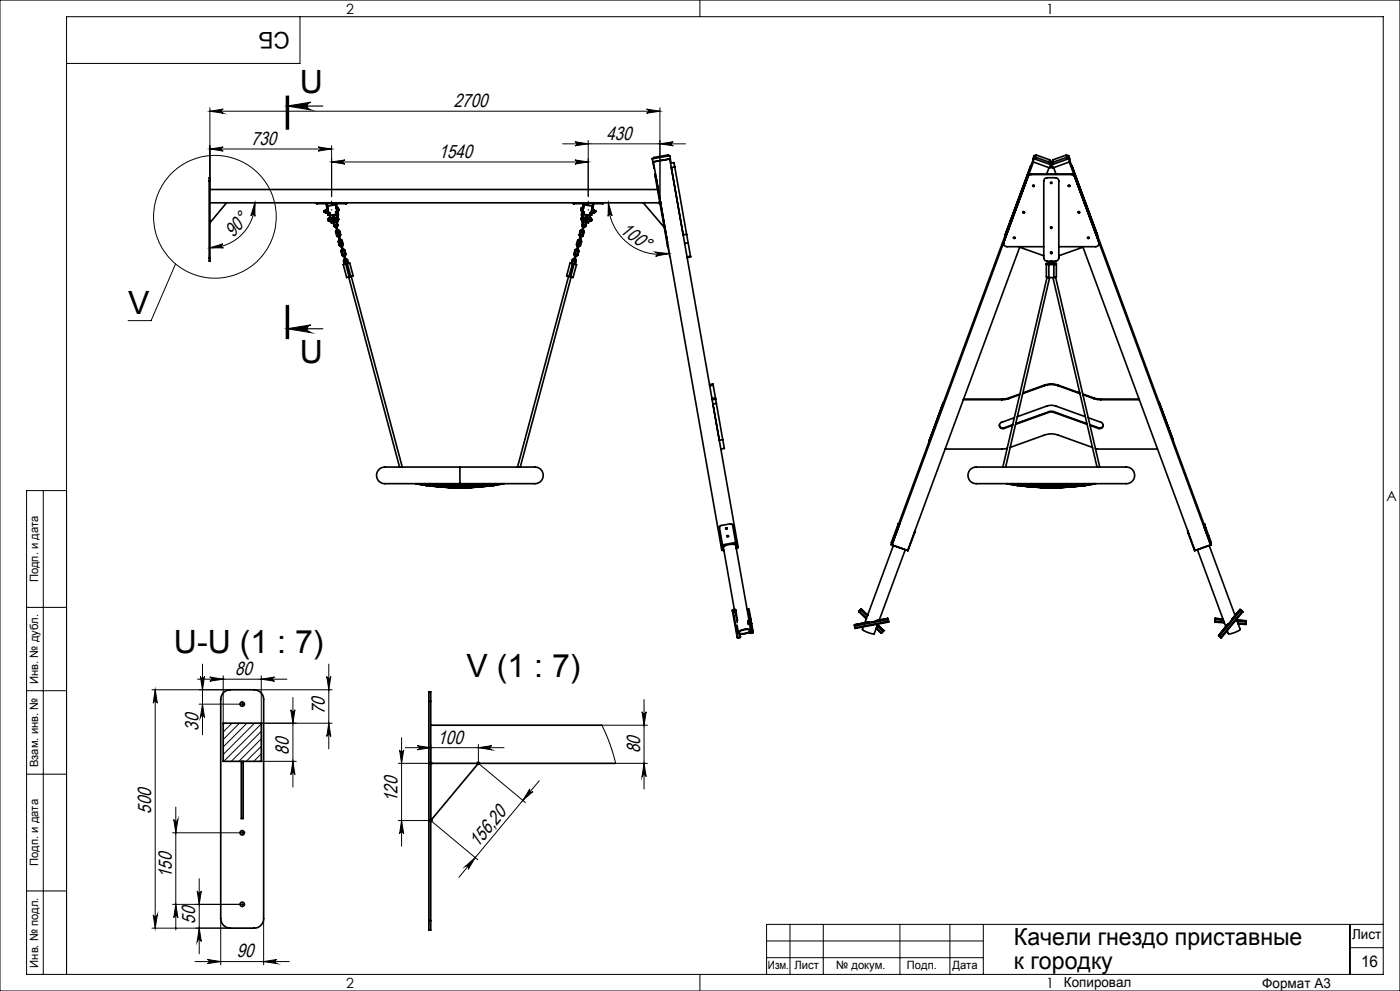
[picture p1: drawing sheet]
<svg xmlns="http://www.w3.org/2000/svg" width="420mm" height="297mm" viewBox="0 0 420 297" stroke-linecap="round" stroke-linejoin="round" font-family="sans-serif">
<defs><g id="words">
<g font-size="9.6">
<text x="89.9" y="27.9">U</text>
<text x="38.4" y="94">V</text>
<text x="89.9" y="108.9">U</text>
<text x="52.2" y="195.8">U-U (1 : 7)</text>
<text x="140" y="202.9">V (1 : 7)</text>
</g>
<g font-size="7.1">
<text x="304.2" y="283.4">Качели гнездо приставные</text>
<text x="304.2" y="290.4">к городку</text>
</g>
<text font-size="6.9" x="86.9" y="9.4" transform="rotate(-180 86.9 9.4)">СБ</text>
<g font-size="5.7">
<text x="136.2" y="32.1">2700</text>
<text x="181.9" y="41.8">430</text>
<text x="75.4" y="43.4">730</text>
<text x="131.6" y="47.3">1540</text>
<text x="70" y="71.4" transform="rotate(-50 70 71.4)">90°</text>
<text x="185.7" y="69.5" transform="rotate(36 185.7 69.5)">100°</text>
<text x="70.6" y="202.3">80</text>
<text x="97.4" y="214" transform="rotate(-90 97.4 214)">70</text>
<text x="59.5" y="218.9" transform="rotate(-90 59.5 218.9)">30</text>
<text x="86.7" y="226.1" transform="rotate(-90 86.7 226.1)">80</text>
<text x="131.3" y="222.8">100</text>
<text x="192" y="225.8" transform="rotate(-90 192 225.8)">80</text>
<text x="45.4" y="243.8" transform="rotate(-90 45.4 243.8)">500</text>
<text x="119.3" y="240.4" transform="rotate(-90 119.3 240.4)">120</text>
<text x="143.4" y="254.2" transform="rotate(-50 143.4 254.2)">156,20</text>
<text x="51.5" y="263.2" transform="rotate(-90 51.5 263.2)">150</text>
<text x="58.6" y="276.8" transform="rotate(-90 58.6 276.8)">50</text>
<text x="71" y="286.9">90</text>
</g>
<text font-size="4.8" x="408.3" y="289.7">16</text>
<g font-size="4.2">
<text x="103.8" y="4.2">2</text>
<text x="313.8" y="4.2">1</text>
<text x="415.9" y="150.2">A</text>
<text x="103.8" y="296.2">2</text>
<text x="313.8" y="296.2">1</text>
</g>
<g font-size="4.1">
<text x="405.6" y="281.5">Лист</text>
<text x="319.2" y="295.9">Копировал</text>
<text x="378.7" y="296">Формат А3</text>
</g>
<g font-size="3.4">
<text x="11.4" y="174.5" transform="rotate(-90 11.4 174.5)">Подп. и дата</text>
<text x="11.4" y="205" transform="rotate(-90 11.4 205)">Инв. № дубл.</text>
<text x="11.4" y="229.9" transform="rotate(-90 11.4 229.9)">Взам. инв. №</text>
<text x="11.4" y="259.5" transform="rotate(-90 11.4 259.5)">Подп. и дата</text>
<text x="11.4" y="290" transform="rotate(-90 11.4 290)">Инв. № подл.</text>
<text x="230.4" y="290.4">Изм.</text>
<text x="238.3" y="290.4">Лист</text>
<text x="250.9" y="290.4">№ докум.</text>
<text x="272.1" y="290.4">Подп.</text>
<text x="285.7" y="290.5">Дата</text>
</g>
</g></defs>
<g fill="none" stroke="#000" stroke-width=".3">
<path d="M0 0h420v297h-420zM90 5v14h-70M210 0v5M63 33.3l4-.6a.62 .62 0 0 0-.6 .6 .62 .62 0 0 0 .6 .6zM63 32.3v24.5M63 33.3h135M194 32.7l4 .6-4 .6a.62 .62 0 0 0 .6-.6 .62 .62 0 0 0-.6-.6zM198 32.3v28.5M63 44.7l4-.6a.6 .6 0 0 0-.6 .6 .6 .6 0 0 0 .6 .6zM63 44.7h36.5M95.5 44.1l4 .6-4 .6a.6 .6 0 0 0 .5-.6 .6 .6 0 0 0-.5-.6zM99.5 43.7v15.1"/>
<path d="M99.5 48.5h77M99.5 48.5l4-.6a.62 .62 0 0 0-.6 .7 .62 .62 0 0 0 .6 .6zM168.8 43.1h36.9M172.5 47.9l4 .6-4 .7a.62 .62 0 0 0 .5-.6 .62 .62 0 0 0-.5-.7zM172.5 42.5l4 .6-4 .6a.62 .62 0 0 0 .5-.6 .62 .62 0 0 0-.5-.6zM176.5 42.1v16.7M198 43.1l4-.6a.62 .62 0 0 0-.6 .6 .62 .62 0 0 0 .6 .6zM52.7 79.1l-7.4 17h-6.9M63 74.3l3.9-1.2a.61 .61 0 0 0-.5 .7 .61 .61 0 0 0 .6 .5zM76.4 60.8l.1 4a.61 .61 0 0 0-.5-.7 .61 .61 0 0 0-.7 .6zM76.4 60.8a13.5 13.5 0 0 1-13.4 13.5M182.5 60.8l1.1 3.9a.61 .61 0 0 0-.7-.5 .61 .61 0 0 0-.5 .6z"/>
<path d="M182.5 60.8a15.4 15.4 0 0 0 18.2 15.2M196.6 75.6l4.1 .4-4 .8a.62 .62 0 0 0 .5-.6 .62 .62 0 0 0-.6-.6zM200.1 72.6l.7 4.4M13 147v145M20 147h-12v145h407v-287h-395v287M8 182h12M60.7 199v21.2M98.6 199v25.4M8 207h12M45.6 206.7h23.5M46.6 206.7l.6 4a.62 .62 0 0 0-.6-.6 .62 .62 0 0 0-.6 .6zM46.6 206.7v71.5"/>
<path d="M59.3 203.5h26.8M59.7 211h12.2M60.1 202.7a.62 .62 0 0 0 .6 .6 .62 .62 0 0 0 .6-.6l-.6 4zM60.7 211l.6 4a.62 .62 0 0 0-.6-.6 .62 .62 0 0 0-.6 .6zM62.9 202.9l4.1 .6-4.1 .6a.62 .62 0 0 0 .6-.6 .62 .62 0 0 0-.6-.6zM67 202.5v14.2M67.3 216.7l-.3 .4M69.6 216.7l-2.6 2.7M71.8 216.7l-4.8 4.9M72.5 211h.3M72.7 210.9v.3M74.1 216.7l-7.1 7.2"/>
<path d="M76.2 206.7h23.4M76.3 216.7l-9.3 9.4M78.4 203.5l4-.6a.62 .62 0 0 0-.6 .6 .62 .62 0 0 0 .6 .6zM78.4 216.7h21.2M78.4 202.5v14.2M78.4 217l-11.3 11.2M78.4 219.2l-9 9M87.2 212.7a.62 .62 0 0 0 .7 .6 .62 .62 0 0 0 .6-.6l-.6 4zM87.9 209.1v26.8M98 202.7a.6 .6 0 0 0 .6 .6 .6 .6 0 0 0 .6-.6l-.6 4zM98.6 216.7l.6 4a.6 .6 0 0 0-.6-.5 .6 .6 0 0 0-.6 .5zM180.6 217.3l2.3 5.4 1.8 6.1h9.5"/>
<path d="M180.6 217.3h13.6M192.6 213.3a.62 .62 0 0 0 .6 .6 .62 .62 0 0 0 .7-.6l-.7 4zM193.2 209.7v26.8M8 232h12M78.4 228.2h10.5M78.4 221.4l-6.8 6.8M78.4 223.7l-4.5 4.5M78.4 225.9l-2.3 2.3M87.9 228.2l.6 4a.62 .62 0 0 0-.6-.6 .62 .62 0 0 0-.7 .6zM119.5 228.8h9.7M119.9 224.8a.62 .62 0 0 0 .6 .6 .62 .62 0 0 0 .6-.6l-.6 4zM120.5 221.1v32.5"/>
<path d="M121.5 224.1h29.7M125.2 223.5l4 .6-4 .6a.62 .62 0 0 0 .6-.6 .62 .62 0 0 0-.6-.6zM129.2 223.1v22.8M143.5 224.1l4-.6a.62 .62 0 0 0-.6 .6 .62 .62 0 0 0 .6 .6zM143.5 223.1v5.7l14.1 11.7M159 236.4a.6 .6 0 0 0 0 .9 .6 .6 0 0 0 .9-.1l-3.1 2.7zM161.8 234l-24.1 29M193.2 228.8l.7 4a.62 .62 0 0 0-.7-.6 .62 .62 0 0 0-.6 .6zM51.8 249.6h20.1M52.1 245.6a.62 .62 0 0 0 .7 .6 .62 .62 0 0 0 .6-.6l-.7 4zM52.7 241.9v36.8M72.5 249.6h.3"/>
<path d="M72.7 249.4v.3M119.5 245.9h9.7l14.1 11.8M120.5 245.9l.6 4a.62 .62 0 0 0-.6-.6 .62 .62 0 0 0-.6 .6zM139.5 259.7l3.1-2.7-2.1 3.5a.63 .63 0 0 0-.1-.8 .63 .63 0 0 0-.9 0zM8 267h12M45.6 278.2h23.5M46 274.2a.62 .62 0 0 0 .6 .5 .62 .62 0 0 0 .6-.5l-.6 4zM51.8 271h20.1M52.7 271l.7 4a.62 .62 0 0 0-.6-.5 .62 .62 0 0 0-.7 .5zM59.2 267a.62 .62 0 0 0 .6 .6 .62 .62 0 0 0 .6-.6l-.6 4zM59.8 263.3v22.6M59.8 278.2l.6 3.9a.62 .62 0 0 0-.6-.5 .62 .62 0 0 0-.6 .5z"/>
<path d="M66.2 275.3v13.9M72.5 271h.3M72.7 270.9v.3M79.1 275.3v13.9M237 277v15M247 277v15M270 277v15M285 277v15M295 277v15M405 277v15M415 277h-185v15M58.5 288.2h28.3"/>
<path d="M62.2 287.5l4 .7-4 .6a.62 .62 0 0 0 .6-.6 .62 .62 0 0 0-.6-.7zM79.1 288.2l4-.7a.62 .62 0 0 0-.6 .7 .62 .62 0 0 0 .6 .6zM210 292v5M230 282h65M230 287h65M405 284h10"/>
<circle cx="64.5" cy="65" r="18.4"/>
</g>
<path d="M85.9 28.8v10M86.2 31.8h10.6M86.2 31.8l7-1.1a1.13 1.13 0 0 0-1.1 1.1 1.13 1.13 0 0 0 1.1 1.1zM86.2 28.8v10M86.6 28.8v10M85.9 91.5v10M86.2 98.5h10.6M86.2 98.5l7-1.1a1.13 1.13 0 0 0-1.1 1.1 1.13 1.13 0 0 0 1.1 1.2zM86.2 91.5v10M86.6 91.5v10z" fill="none" stroke="#000" stroke-width=".35"/>
<g fill="none" stroke="#000" stroke-width=".7" stroke-linecap="butt">
<path d="M197.5 60.8h1M197.6 60.4l.7 .7M198 60.3v1M198.3 60.4l-.7 .7M128.7 228.8h1M128.9 228.4l.7 .7M129.2 228.3v1M129.6 228.4l-.7 .7M143 228.8h1M143.2 228.4l.7 .7M143.5 228.3v1M143.9 228.4l-.7 .7"/>
<path d="M128.7 245.9h1M128.9 245.6l.7 .7M129.2 245.4v1M129.6 245.6l-.7 .7"/>
</g>
<path d="M72.4 211h-.5M72.7 210.7v-.5M72.7 211.3v.5M73 211h.5M72.4 249.6h-.5M72.7 249.3v-.5M72.7 249.9v.5M73 249.6h.5M72.4 271h-.5M72.7 270.7v-.5M72.7 271.3v.5M73 271h.5" fill="none" stroke="#000" stroke-width=".3" stroke-dasharray="15.2 1.3 1.3 1.3"/>
<path d="M99.5 58.8v4.2M176.5 63v-4.2" fill="none" stroke="#000" stroke-width=".3" stroke-dasharray="15.2 1.3 1.3 1.3" stroke-dashoffset="15"/>
<g fill="#000">
<path d="M86.2 31.8l7-1.1a1.13 1.13 0 0 0-1.1 1.1 1.13 1.13 0 0 0 1.1 1.1zM86.2 98.5l7-1.1a1.13 1.13 0 0 0-1.1 1.1 1.13 1.13 0 0 0 1.1 1.2z"/>
<path d="M194 32.7l4 .6-4 .6a.62 .62 0 0 0 .6-.6 .62 .62 0 0 0-.6-.6zM63 33.3l4-.6a.62 .62 0 0 0-.6 .6 .62 .62 0 0 0 .6 .6zM95.5 44.1l4 .6-4 .6a.6 .6 0 0 0 .5-.6 .6 .6 0 0 0-.5-.6zM63 44.7l4-.6a.6 .6 0 0 0-.6 .6 .6 .6 0 0 0 .6 .6zM172.5 47.9l4 .6-4 .7a.62 .62 0 0 0 .5-.6 .62 .62 0 0 0-.5-.7zM99.5 48.5l4-.6a.62 .62 0 0 0-.6 .7 .62 .62 0 0 0 .6 .6z"/>
<path d="M198 43.1l4-.6a.62 .62 0 0 0-.6 .6 .62 .62 0 0 0 .6 .6zM172.5 42.5l4 .6-4 .6a.62 .62 0 0 0 .5-.6 .62 .62 0 0 0-.5-.6zM143.5 224.1l4-.6a.62 .62 0 0 0-.6 .6 .62 .62 0 0 0 .6 .6zM125.2 223.5l4 .6-4 .6a.62 .62 0 0 0 .6-.6 .62 .62 0 0 0-.6-.6z"/>
<path d="M63 74.3l3.9-1.2a.61 .61 0 0 0-.5 .7 .61 .61 0 0 0 .6 .5zM76.4 60.8l.1 4a.61 .61 0 0 0-.5-.7 .61 .61 0 0 0-.7 .6z"/>
<path d="M182.5 60.8l1.1 3.9a.61 .61 0 0 0-.7-.5 .61 .61 0 0 0-.5 .6zM196.6 75.6l4.1 .4-4 .8a.62 .62 0 0 0 .5-.6 .62 .62 0 0 0-.6-.6z"/>
<path d="M60.7 211l.6 4a.62 .62 0 0 0-.6-.6 .62 .62 0 0 0-.6 .6zM60.1 202.7a.62 .62 0 0 0 .6 .6 .62 .62 0 0 0 .6-.6l-.6 4z"/>
<path d="M62.9 202.9l4.1 .6-4.1 .6a.62 .62 0 0 0 .6-.6 .62 .62 0 0 0-.6-.6zM78.4 203.5l4-.6a.62 .62 0 0 0-.6 .6 .62 .62 0 0 0 .6 .6z"/>
<path d="M87.2 212.7a.62 .62 0 0 0 .7 .6 .62 .62 0 0 0 .6-.6l-.6 4zM87.9 228.2l.6 4a.62 .62 0 0 0-.6-.6 .62 .62 0 0 0-.7 .6zM59.2 267a.62 .62 0 0 0 .6 .6 .62 .62 0 0 0 .6-.6l-.6 4zM59.8 278.2l.6 3.9a.62 .62 0 0 0-.6-.5 .62 .62 0 0 0-.6 .5z"/>
<path d="M98.6 216.7l.6 4a.6 .6 0 0 0-.6-.5 .6 .6 0 0 0-.6 .5zM98 202.7a.6 .6 0 0 0 .6 .6 .6 .6 0 0 0 .6-.6l-.6 4zM193.2 228.8l.7 4a.62 .62 0 0 0-.7-.6 .62 .62 0 0 0-.6 .6zM192.6 213.3a.62 .62 0 0 0 .6 .6 .62 .62 0 0 0 .7-.6l-.7 4z"/>
<path d="M120.5 245.9l.6 4a.62 .62 0 0 0-.6-.6 .62 .62 0 0 0-.6 .6zM119.9 224.8a.62 .62 0 0 0 .6 .6 .62 .62 0 0 0 .6-.6l-.6 4z"/>
<path d="M46 274.2a.62 .62 0 0 0 .6 .5 .62 .62 0 0 0 .6-.5l-.6 4zM46.6 206.7l.6 4a.62 .62 0 0 0-.6-.6 .62 .62 0 0 0-.6 .6zM52.7 271l.7 4a.62 .62 0 0 0-.6-.5 .62 .62 0 0 0-.7 .5zM52.1 245.6a.62 .62 0 0 0 .7 .6 .62 .62 0 0 0 .6-.6l-.7 4z"/>
<path d="M139.5 259.7l3.1-2.7-2.1 3.5a.63 .63 0 0 0-.1-.8 .63 .63 0 0 0-.9 0zM159 236.4a.6 .6 0 0 0 0 .9 .6 .6 0 0 0 .9-.1l-3.1 2.7z"/>
<path d="M62.2 287.5l4 .7-4 .6a.62 .62 0 0 0 .6-.6 .62 .62 0 0 0-.6-.7zM79.1 288.2l4-.7a.62 .62 0 0 0-.6 .7 .62 .62 0 0 0 .6 .6z"/>
</g>
<g fill="none" stroke="#000" stroke-width=".5">
<path d="M62.8 54.3v-1h.2v1M62.8 54.3h.2M62.8 54.3v23M63 54.3v23M63 56.8h134.3M195.7 47.6l.2 .9M195.9 48.5l.4 1.8M196.6 52.9l3.5 19.7M196.7 52.2l-.2 .1 .1 .6M196.8 52.9h-.2M200.9 46.7l-5.2 .9M200.9 46.7l.2 .9"/>
<path d="M200.9 46.7l-.5-.2-4.3 .7-.4 .4M201.1 47.6l-5.2 .9M201.1 47.6l.2 1.3M201.2 48.9l1-.1 .2 1.2M202.4 50l-1 .2M202.4 50l3.6 20.2M308.7 52.5l.7-.3-.7 .3-.3 .4zM309.1 50v.2M309.1 50l-7.5 20.2M309.3 49.6l-.2 .4M309.4 52.2h12.1M309.4 52.2v.1"/>
<path d="M309.8 55.6l.2 .2 .3-.2M309.9 48.5l5 1.8 .3-.9M309.9 48l-40.3 109M310 48.5l-42.4 114.8M310.2 47.6l5 1.8M310.2 46.7v.9M310.2 47.6l-.3 .9M310.2 46.7l-.3 .9v.9M310.9 47.2l-.7 .4M310.9 47.2l4 1.4M310.9 46.5l-.7 .2M310.9 46.5v.7"/>
<path d="M310.9 46.5l4 1.4M313.4 53.6l.7-.3h2.6l.6 .2 .3 .6v23.3l-.2 .5-.6 .4-2.9-.1-.5-.3-.3-.6v-23zM314.7 50.2l-.7 2M314.9 50.2h1M314.9 47.9l.3 .5v1M314.9 48.6l.3 .8M314.9 47.9v.7M315 50h.8M315.9 48.6l-.3 .8M315.9 47.9l-.3 .5v1M315.9 47.9v.7M316.1 50.2l.7 2"/>
<path d="M319.9 47.2l.7 .4M319.9 46.5v.7M319.9 46.5l.7 .2M319.9 47.2l-4 1.4M319.9 46.5l-4 1.4M320.5 55.6l.1 .2 .4-.2M320.6 46.7v.9M320.6 47.6l-5 1.8M320.6 47.6l.3 .9M320.6 46.7l.3 .9v.9M320.8 48.5l42.4 114.8-1.9-5.2M320.9 48.5l-5 1.8-.3-.9"/>
<path d="M320.9 48l40.3 109M321.5 52.3l.6 .2 .3 .4M321.5 52.2l.6 .3 .3 .4M321.5 52.2v.1M321.5 49.6l.2 .4M321.7 50l7.6 20.7M321.7 50v.2M322.4 52.9l7.3 19.7M62.8 77.3v1h.2v-1M62.8 77.3h.2M63 60.8h135M68 60.8l-5 6"/>
<path d="M95 60.8v.2h.2M95.2 61h2.6l.5 2.7M95.2 60.8v.2M97.3 63.1l.1 .5M97.7 63h.1M97.7 63v.2M97.7 62.9v.1M97.7 62.9h.1M97.7 63.2l.1 .3M97.7 63.2l.1 .4M97.7 63.1h-.4M97.8 63.6l.1 .2"/>
<path d="M97.8 63.6h.1M97.8 63.6h-.4M97.8 63.5v.1M97.8 63.7l.1 .1M98.1 63l.1 .4M98.1 62.9v.1M98.1 62.9l-.4 .1M98.1 62.8v.1M98.1 63h-.4M98.2 63.4v.3M98.2 63.4l-.4 .1M98.2 63.7l-.3 .1"/>
<path d="M98.3 63.6v.1M98.4 63h.1M98.5 65.7v.5M98.5 63.7l.1 .7-.2 .1-.1-.8M98.5 63.7l-.5-2.7h2.7l.5 2.7M98.5 63.7h-.2M98.5 63.4v.1M98.6 65.5l.1 .1M98.6 65.5l.1 .3M98.6 65.5h.1M98.6 65.6l-.1 .1M98.7 65.6v.2"/>
<path d="M98.7 65.8v.2M98.7 65.8v.4M98.7 66.1l-.2 .1M98.7 66v.2M98.7 66.2l.1 .1M98.7 66.2v.1M98.8 66.3h.1M99.1 65.5v.3M99.1 65.4h.1M99.1 65.5l-.4 .1M99.1 65.4v.4M99.1 65.4v.1"/>
<path d="M99.1 65.4l-.5 .1M99.1 65.5h.1M99.1 65.8v.2M99.1 65.8l.1 .3M99.1 66l.1 .1M99.1 66h-.4M99.2 66.2h.1M99.2 66.1v.1M99.2 66h.1M99.2 66.2l-.4 .1M99.4 66v.8l-.2-.8M99.4 66l-.6-2.2 .4 2.2"/>
<path d="M99.4 66h-.2M99.9 66.7l.3 1M99.9 65.1l.3 1M100 64.6l.1 .4M100 64.6l.3 .4M100 64.6l-.1 .5M100 66.6l-.1 .1M100 66.6l.3-.4-.2 .5M100 65.4l-.7 .1M100 66.6l.1 .1M100.1 66.7l.2 .9M100.1 65l-.2 .1"/>
<path d="M100.1 65l.3 1.1M100.2 65.9l-.8 .1M100.2 67.7l.6 .4M100.2 66.6l-.1 .1M100.2 66.1l-.3 .6M100.2 66.1h.1M100.2 66.6l.3 1M100.3 66.1l.2 .5M100.3 65h-.2M100.3 65h.1M100.3 65l.2 1M100.3 66.4l-.1 .2"/>
<path d="M100.3 67.6l.4 .3M100.3 67.6l.1 .1M100.4 67.7h-.2M100.4 67.7l.3 .2M100.4 66.1h-.1M100.4 66.1l.1 .5M100.5 67.6l.2 .2M100.5 67.6h-.2M100.5 66l.6 .4M100.5 66v.1M100.5 66.1h-.1M100.5 66.1v.5"/>
<path d="M100.5 66.1l.4 .3M100.6 66.3l.2 .2M100.7 63.5l.6 2.7-.1 .3zM100.7 69.6l.3 1M100.8 67.4l.1 .5M100.8 67.4v.6M100.8 67.4l.2 .5M100.8 68l.2 1M100.8 64.2l-1.7 .3M100.8 66.5l.3 .9M100.9 69.5l-.2 .1M100.9 69.5l.2-.4-.2 .5"/>
<path d="M100.9 69.6l.2 .9M100.9 69.5v.1M100.9 67.9l-.1 .1M100.9 62.5h.1M100.9 67.9l.3 1.1M100.9 66.4l-.1 .1M100.9 66.4l.3 1M100.9 66.4h.1M101 64.2h.2l-.5-2.9-2.5 .5 .5 2.7 .3 .1M101 65.2l-.7 .1M101 70.6l.6 .4M101 69.5l-.1 .1"/>
<path d="M101 69l-.3 .6M101 63h.1M101 69.5l.3 1M101 69l.3 .5M101 67.9h-.1M101 67.9l.3 1.1M101 69h.1M101.1 67.4l-.1 .3M101.1 66.4h-.2M101.1 65.7l-.6 .1M101.1 66.4l.3 1M101.1 69.2l-.1 .3"/>
<path d="M101.1 70.6h-.1M101.1 70.5l.4 .3-.4-.2M101.1 62.3h.1M101.1 70.5v.1M101.2 69h-.2M101.2 69l.1 .5M101.2 67.4h-.1M101.2 67.4l-.2 .4 .2-.4M101.2 67.4h.1M101.2 62.5l.1 .4M101.3 70.5l.2 .2M101.3 70.5h-.2"/>
<path d="M101.3 63.1h.1M101.3 62.9v.1M101.3 69h-.1M101.3 69v.5M101.3 68.9l.6 .3M101.3 63l.3 .1M101.4 64.9v.1M101.4 67.4h-.2M101.4 67.4l-.3 .6M101.4 69l.3 .3M101.4 64.9l-.3 .1M101.4 63.7l.1 .7-.2 .1-.1-.8"/>
<path d="M101.4 69.2l.2 .2M101.4 63.7h-.2M101.4 62.2l.1 .1M101.4 65v.2M101.4 65.2l.1 .2M101.4 65l.1 .4M101.4 62.2l-.2 .1v.2M101.4 65.2h-.3M101.4 65h.1M101.5 62.3v.1M101.5 62.4v.2M101.5 62.3v.3"/>
<path d="M101.5 62.4l-.3 .1M101.5 65.4v.2M101.5 65.6v.1M101.5 65.4v.3M101.5 65.6l-.4 .1M101.5 72.5l.3 1M101.5 62.6v.3M101.5 62.9l.1 .1M101.5 62.6l.1 .4M101.5 65.7v.2M101.5 62.9h-.2M101.5 65.9h-.3"/>
<path d="M101.5 70.9h.1M101.6 70.3l.1 .5M101.6 70.3l-.1 .6M101.6 70.3l.2 .5M101.6 70.9l.2 1M101.6 63v.1M101.6 69.4l.2 .9M101.6 72.4l-.1 .1M101.6 72.4l.2-.4-.1 .5M101.6 72.4l.1 .1M101.7 70.8l-.2 .1M101.7 72.5l.2 .9"/>
<path d="M101.7 70.8l.3 1.1M101.7 69.3l-.1 .1M101.7 69.3l.3 1M101.7 69.3h.1M101.8 73.5l.6 .4M101.8 72.4l-.1 .1M101.8 71.9l-.3 .6M101.8 72.4l.3 1M101.8 70.3v.3M101.8 71.9l.3 .5M101.8 70.8h-.1M101.8 70.8h.1"/>
<path d="M101.8 70.8l.3 1.1M101.9 69.2l-.2 .1M101.9 72.1l-.1 .3M101.9 69.2l.3 1.1M101.9 73.4l.4 .3-.3-.2M101.9 73.4l.1 .1M102 73.5h-.2M102 70.3h-.2M102 71.9h-.2M102 71.9l.1 .5M102 70.3l-.2 .4 .2-.4M102 70.3h.1"/>
<path d="M102.1 73.4l.2 .2M102.1 73.4h-.2M102.1 71.8l.6 .3M102.1 71.9h-.1M102.1 71.9v.5M102.2 70.3h-.2M102.2 70.3l-.4 .6M102.2 72.1l.2 .1M102.3 75.3l.3 1.1M102.3 73.2l.2 .5M102.3 73.2v.6M102.3 73.2l.3 .5"/>
<path d="M102.3 73.8l.3 1M102.4 72.2l.3 1M102.4 75.3h-.1M102.4 75.3l.3 1M102.4 75.3h.1M102.5 73.7l-.2 .1M102.5 73.7l.3 1.1M102.5 72.2h-.1M102.5 72.2l-.4-.3 .4 .3M102.5 72.2l.3 1M102.5 72.2h.1M102.6 76.4l.6 .4"/>
<path d="M102.6 75.3h-.2M102.6 74.8l-.3 .5M102.6 75.3l.3 1M102.6 74.8l.3 .5M102.6 73.7h-.1M102.6 74.9l-.2 .4M102.6 73.7h.1M102.6 74.8h.1M102.6 73.7l.3 1.1M102.7 73.2l-.1 .3M102.7 72.1l-.2 .1M102.7 74.9l-.3 .4"/>
<path d="M102.7 72.1l.2 1.1M102.7 75l-.1 .3M102.7 76.4h-.1M102.7 76.4l.4 .2M102.7 76.3l.4 .3M102.7 76.3v.1M102.8 74.8l.1 .5M102.8 74.8h-.2M102.8 73.2h-.1M102.8 73.2l-.2 .4zM102.8 73.2h.1M102.9 76.3l.2 .1"/>
<path d="M102.9 76.3h-.2M102.9 74.6l.6 .4M102.9 74.8h-.1M102.9 74.8v.5M102.9 73.2h-.1M102.9 73.2l-.2 .6M102.9 74.8l.4 .3M103 75l.2 .1M103.1 78.2l.3 1M103.1 76.7h.1M103.2 76.1l.1 .5M103.2 76.1l-.1 .6"/>
<path d="M103.2 76.1l.2 .5M103.2 76.7l.2 1M103.2 75.1l.2 1M103.2 78.2h-.1M103.2 78.2l.2-.4-.1 .4M103.2 78.2h.1M103.3 76.6l-.2 .1M103.3 76.6l.3 1.1M103.3 78.2l.2 1M103.3 75.1h.1M103.3 75.1h-.1M103.3 75.1l.3 1"/>
<path d="M103.4 78.2h-.1M103.4 77.6l-.3 .6M103.4 77.7h.1M103.4 78.2l.2 .9M103.4 77.7l.3 .5M103.4 76.6h-.1M103.4 76.1v.3M103.4 76.6l.3 1M103.5 77.9l-.1 .3M103.5 75l-.2 .1M103.5 75l.3 1.1M103.6 77.7l.1 .5"/>
<path d="M103.6 77.7h-.2M103.6 76.1h-.2M103.6 76.1l-.2 .4M103.6 76.1h.1M103.7 77.5l.5 .4M103.7 79.1l-.7 .2 1 3.9 .7-.2M103.7 77.6l-.1 .1M103.7 77.6v.6M103.7 79.1l1 3.9M103.7 61h-2.8l.5 2.7M103.7 60.8v.2M103.8 77.9l.2 .1"/>
<path d="M103.8 76.1h-.2M103.8 76.1l-.4 .6M104 60.8v.2h-.3M104 78l.2 1M104.1 78h-.1M104.1 78l-.4-.3 .4 .3M104.1 78h.1M104.1 78l.3 .9M104.2 79l.7-.2 1 3.9-.7 .2M104.2 79l1 3.9M104.2 79l-.5 .1M104.2 77.9l-.1 .1"/>
<path d="M104.2 77.9l.3 1M171.7 77.9l.1 .1M171.7 77.9l-.3 1M171.8 79l-.8-.2-1 3.9 .7 .2M171.8 79l-1.1 3.9M171.8 79l.4 .1M171.8 78h.2M171.8 78l-.2 .9M171.8 78l.4-.3-.4 .3M171.8 78h.1M172 60.8v.2h.2M172 78l-.3 1"/>
<path d="M172.2 77.9l-.2 .1M172.2 76.1l.3 .6M172.2 76.1h.1M172.2 79.1l.8 .2-1.1 3.9-.7-.2M172.2 77.6v.6M172.2 77.6l.2 .1M172.2 79.1l-1 3.9M172.2 61h2.8l-.4 2.7M172.2 60.8v.2M172.2 77.6h.1M172.3 77.5l-.6 .4M172.3 76.1h.2"/>
<path d="M172.3 76.1l.2 .4M172.3 76.1h.1M172.4 77.7l-.2 .5M172.4 77.7h.1M172.5 75l.1 .1M172.5 77.9v.3M172.5 75l-.3 1.1M172.5 76.1l.1 .3M172.5 77.7l-.3 .5M172.5 76.6h.1M172.5 76.6l-.3 1M172.5 78.2h.2"/>
<path d="M172.5 77.6l.4 .6M172.5 78.2l-.2 .9M172.6 75.1h.2M172.6 75.1l-.3 1M172.6 75.1h.1M172.6 76.6l.2 .1M172.6 76.6l-.2 1.1M172.7 78.2h.2M172.7 78.2l-.2-.4 .2 .4M172.7 78.2h.1M172.7 78.2l-.3 1M172.8 75.1l-.3 1"/>
<path d="M172.8 76.1v.6M172.8 76.1l-.2 .5M172.8 76.1l-.3 .5M172.8 76.7h.1M172.8 76.7l-.3 1M172.9 78.2l-.3 1M173 75l-.2 .1M173 73.2l.3 .6M173 73.2h.1M173 74.8l-.4 .3M173 74.8v.5M173 74.8h.2"/>
<path d="M173 74.6l-.5 .4M173.1 76.3l-.2 .1M173.1 76.3h.1M173.1 73.2h.2M173.1 73.2l.2 .4M173.1 73.2h.1M173.2 74.8l-.2 .5M173.2 74.8h.1M173.2 76.4h.2M173.2 76.4l-.4 .2M173.2 76.3l-.4 .3M173.2 76.3v.1"/>
<path d="M173.2 75l.1 .3M173.3 73.2l.1 .3M173.3 72.1l.1 .1M173.3 72.1l-.3 1.1M173.3 74.8l-.3 .5M173.3 73.7h.2M173.3 75.3h.2M173.3 74.8l.3 .2v.3M173.3 73.7l-.3 1.1M173.3 74.8h.1M173.3 75.3l-.2 1M173.4 76.4l-.6 .4"/>
<path d="M173.4 72.2h.2M173.4 72.2l-.3 1M173.4 72.2l.4-.3-.4 .3M173.4 72.2h.1M173.5 73.7l.1 .1M173.5 73.7l-.3 1.1M173.5 75.3h.1M173.5 75.3l-.2-.4 .2 .4M173.5 75.3l-.3 1M173.6 72.2l-.3 1M173.6 73.2v.6M173.6 73.2l-.1 .5"/>
<path d="M173.6 73.2l-.3 .5M173.6 73.8l-.3 1M173.6 75.3l-.2 1.1M173.7 72.1l-.1 .1M173.8 70.3l.3 .6M173.8 70.3h.1M173.8 71.9v.5M173.8 71.9h.2M173.8 71.8v.1M173.8 73.4l-.1 .2M173.8 73.4h.2M173.8 71.8l-.5 .3"/>
<path d="M173.9 70.3h.2M173.9 70.3l.2 .4-.2-.4M173.9 70.3h.1M174 71.9l-.2 .5M174 71.9h.1M174 73.5h.1M174 73.5l-.4 .2M174 73.4l-.4 .3M174 73.4v.1M174.1 69.2l.1 .1M174.1 72.1v.3M174.1 69.2l-.3 1.1"/>
<path d="M174.1 70.3l.1 .3M174.1 71.9l-.3 .5M174.1 70.8h.1M174.1 70.8l-.3 1M174.1 73.5l-.5 .4M174.1 72.4l.2 .1M174.1 71.9l.3 .6M174.1 72.4l-.3 1M174.2 69.3l.1 .1M174.2 69.3l-.3 1M174.2 69.3h.1M174.2 70.8l.2 .1"/>
<path d="M174.2 70.8l-.2 1.1M174.3 72.4l.1 .1M174.3 72.4l-.2-.4 .2 .5M174.3 72.5l-.3 .9M174.3 72.4v.1M174.3 63v.1M174.3 69.4l-.2 .9M174.4 65.7v.2M174.4 70.3v.6M174.4 70.3l-.2 .5M174.4 70.3l-.3 .5M174.4 70.9h.1"/>
<path d="M174.4 70.9l-.3 1M174.4 62.6v.3M174.4 62.9l-.1 .1M174.4 62.6l-.1 .4M174.4 62.9h.3M174.4 65.9h.3M174.4 62.3l.1 .1M174.4 62.3v.3M174.4 65.4v.2M174.4 65.6v.1M174.4 65.4v.3M174.4 65.6l.5 .1"/>
<path d="M174.4 72.5l-.3 1M174.5 62.4l-.1 .2M174.5 62.4l.2 .1M174.5 62.2l-.1 .1M174.5 65v.2M174.5 65.2l-.1 .2M174.5 65l-.1 .4M174.5 65h.1M174.5 62.2l.3 .1-.1 .2M174.5 65.2h.3M174.6 63.7l-.2 .7 .2 .1 .1-.8M174.6 64.9l-.1 .1"/>
<path d="M174.6 69.2l-.3 .2M174.6 67.4l.3 .6M174.6 67.4h.1M174.6 63.7h.1M174.6 64.9l.2 .1M174.6 69v.5M174.6 69h.2M174.6 69l-.4 .3M174.6 68.9l-.5 .3M174.6 63.1h.1M174.6 63l-.3 .1M174.7 70.5l-.3 .2"/>
<path d="M174.7 70.5h.1M174.7 62.9l-.1 .1M174.7 67.4h.2M174.7 67.4l.2 .4-.2-.4M174.7 67.4h.1M174.7 62.5v.4M174.8 69l-.2 .5M174.8 69h.1M174.8 62.3h.1M174.8 70.6h.1M174.8 70.5l-.4 .3 .4-.2M174.8 70.5v.1"/>
<path d="M174.8 69.2l.1 .3M174.9 67.4v.3M174.9 66.4h.1M174.9 63h.1M174.9 65.7l.6 .1M174.9 66.4l-.3 1M174.9 69.5l.2 .1M174.9 69l.3 .2v.4M174.9 69l-.3 .5M174.9 67.9h.1M174.9 67.9l-.3 1.1M174.9 69.5l-.2 1"/>
<path d="M174.9 69h.1M174.9 70.6l-.5 .4M174.9 62.5h.1M174.9 65.2l.7 .1M175 64.2l-.3-.1 .5-2.8 2.5 .5-.5 2.8h-.2M175 66.4l.1 .1M175 66.4l-.3 1M175 66.4h.1M175 67.9l.2 .1M175 67.9l-.2 1.1M175.1 69.5l.1 .1M175.1 69.5l-.2-.4 .2 .5"/>
<path d="M175.1 69.6l-.3 .9M175.1 69.5v.1M175.1 63.5l-.4 3zM175.1 64.2l1.7 .3M175.1 66.5l-.2 .9M175.2 67.4l-.2 .5M175.2 67.4l-.3 .5M175.2 67.4v.6M175.2 68l-.3 1M175.2 69.6l-.3 1M175.3 66.3l-.2 .2M175.4 66.1l-.4 .3"/>
<path d="M175.4 66.1v.5M175.4 66.1h.1M175.4 66v.1M175.4 67.6l-.1 .2M175.4 67.6h.2M175.4 66l-.5 .4M175.5 66.1l-.1 .5M175.5 66.1h.2M175.6 67.7h.1M175.6 67.7l-.4 .2M175.6 67.6l-.4 .3M175.6 67.6v.1"/>
<path d="M175.6 66.4l.1 .2M175.7 66.1l-.3 .5M175.7 65h.1M175.7 65l-.3 1M175.7 67.7l-.5 .4M175.7 66.6l.2 .1M175.7 66.1l.3 .6M175.7 66.1h.1M175.7 66.6l-.3 1M175.8 65.9l.7 .1M175.8 65l.2 .1M175.8 65l-.3 1.1"/>
<path d="M175.9 66.6l.1 .1M175.9 66.6l-.2-.4 .2 .5M175.9 66.7l-.3 .9M175.9 66.6v.1M175.9 65.4l.7 .1M176 64.6l-.2 .4M176 64.6l-.3 .4M176 64.6v.5M176 65.1l-.3 1M176 66.7l-.3 1M176.5 66l.1 .8 .1-.8M176.5 66h.2"/>
<path d="M176.5 66l.6-2.2-.4 2.2M176.7 66.2h.1M176.7 66h.1M176.7 66.2l.4 .1M176.8 65.9v.2M176.8 65.9l-.1 .3M176.8 66.1l-.1 .1M176.8 65.5h.1M176.8 66.1l.4 .1M176.8 65.6v.3M176.8 65.5v.4M176.8 65.5v.1"/>
<path d="M176.8 65.4v.1M176.8 65.4h.1M176.8 65.6l.4 .1M176.9 65.4l-.1 .1M176.9 65.4h.1M176.9 65.4h.4M177.2 66.2h.1M177.2 66.2l-.1 .1M177.2 66.2v.1M177.2 66.1l.2 .1M177.2 65.7v.3M177.2 66v.2"/>
<path d="M177.3 65.6l-.1 .1M177.3 65.6l-.1 .4M177.3 65.4v.2M177.3 65.6l.2 .1M177.4 63.4l.1 .1M177.4 63.7l-.1 .7 .2 .1 .1-.8M177.4 65.9v.3M177.4 63.7l.5-2.7h-2.7l-.5 2.7M177.4 63.7h.2M177.5 65.7v.2M177.5 65.9l-.1 .3M177.5 65.7l-.1 .2"/>
<path d="M177.5 63h.1M177.7 63.6v.1M177.7 63.5v.2M177.7 63.5l.4 .1M177.7 63.7l.4 .1M177.8 63.1l-.1 .4M177.8 62.8v.1M177.8 63.1l.4 .1M177.8 62.8v.3M177.8 62.8l.4 .1M177.8 62.8h.1M178.1 63.6v.1"/>
<path d="M178.1 63.7v.1M178.1 63.7h.1M178.2 63.6h.4M178.2 63.2v.2M178.2 63.4l-.1 .2M178.2 63.4l-.1 .3M178.2 62.9l.1 .1M178.2 63.1h.4M178.2 62.9h.1M178.3 63l-.1 .2M178.3 63l-.1 .4M178.3 62.9v.1"/>
<path d="M178.3 62.9h.1M178.6 63.1v.5M180.7 60.8v.2M180.7 61h-2.6l-.5 2.7M181 60.8v.2h-.3M193 60.8l6.3 7.4M200.1 72.6l.2 1.3h.2M200.2 72.6h-.1M206 70.2l.4 2.6M206 70.2l-1 .2M206.4 72.8l-1 .2M206.4 72.8l.8 4"/>
<path d="M207.2 76.8v.2l-1 .2M207.2 76.8l-1.1 .2M301.1 72.6l.1 .9 .9 .4h11M301.1 72.6v.4M301.1 72.6h.1M301.6 70.2l-.1 .5M301.6 70.2v.2M304.1 71.2l.2 .2 .2-.2M305.9 74.1l7.2 2.6M306 73.9l-33.7 91.1-4.7-1.7M306.9 63.6l.2 .2 .2-.2M313.9 79.1l.7 .2"/>
<path d="M314.6 79.3v3.9M314.6 79.3h1.6M315.2 78.8l-1.3 .1v4.1l.7 .2M315.2 75.6v.3M315.2 78.3v.9M315.3 68.1h.2M315.3 68l.1 .1M315.4 68v.1M315.4 75.6v.4M315.4 78.3v.9M315.5 68l-.1 .1M315.6 78.8l1.3 .1v4.1l-.7 .2"/>
<path d="M315.6 75.6v.3M315.6 78.3v.9M316.2 79.3v3.9M316.9 79.1l-.7 .2M323.5 63.6l.1 .2 .3-.2M324.8 73.9l33.7 91.1M324.9 74.1l-7.3 2.6M326.3 71.2l.2 .2 .2-.2M329.7 72.6l-.2 1-.8 .3h-11.1M329.7 72.6v.4M329.7 72.6h.1M104.6 83l15.3 57h18.1"/>
<path d="M105.2 82.9l-.5 .1M105.4 82.8l15.3 57.2M170.6 82.8l-15.3 57.2M170.7 82.9l.5 .1M171.3 83l-15.2 57h-18.1M314.1 83.1l-13.3 56.9h28.3M314.6 83.2h1.6M314.9 83.2l-13.2 56.8M315.9 83.2l13.2 56.8M316.7 83.1l13.2 56.9M212.9 115.2l1-.1 .1 .3M214 115.4l-1.1 .2"/>
<path d="M214 115.4l.6 3.9M214.6 119.3l.1 .3M214.6 119.3l-1 .1M214.7 119.6l.2 1.3M214.7 119.6l-1.1 .2M289 119.8h11.6M289.1 119.6h11.5M300.6 119.6v.2M302.6 119.4l-2 .4M302.6 119.3l-2 .3M302.6 119.3v.1M305.9 118.3l-3.3 1.1"/>
<path d="M306 118.1l-3.4 1.2M313.3 115.6l2.1-.4 2 .4M313.3 115.4l1.7-.3 2.4 .3M313.3 115.6l-6.5 2.4M313.3 115.4v.2M313.3 115.4l-6.5 2.4M317.4 115.6l6.6 2.4M317.4 115.4v.2M317.4 115.4l6.5 2.4M324.8 118.1l3.3 1.2M324.9 118.3l3.2 1.1M328.1 119.4l2.1 .4"/>
<path d="M328.1 119.3l2.1 .3M328.1 119.3v.1M330.2 119.8h11.6M330.2 119.6v.2M330.2 119.6h11.5M119.8 140h-3.7a2.58 2.58 0 0 0-3.1 2.6 2.58 2.58 0 0 0 3.3 2.4h21.7M138 140v5M156.1 140h3.8a2.57 2.57 0 0 1 3 2.6 2.57 2.57 0 0 1-3.3 2.4h-21.6M214.9 120.9l-1 .2M214.9 120.9l1.9 10.9M216.8 131.8l.5 2.6-1 .2M216.8 131.8l-1 .1"/>
<path d="M278.9 131.8l-.1 .4M282.9 120.9l-4 11v-.1M282.9 120.9l-4 10.9M283.1 120.5l-.2 .4M299.8 127.4l.4 .7 1 .1M300.9 140h-7.4a2.57 2.57 0 0 0-3.1 2.6 2.57 2.57 0 0 0 3.4 2.4h43.5a2.57 2.57 0 0 0 3.1-2.7 2.57 2.57 0 0 0-3.4-2.3h-7.1M301.2 128.2v.2M302.2 134.4l-1.4 .2h-17.3M303.1 134.1l10.2-3.7 1.7-.4 2.1 .3 10.6 3.8M303.8 127.5l-2.6 .9M303.8 127.3l-2.6 .9M304.3 125.2l-3.8 1.4a.98 .98 0 0 0-.6 1.2 .98 .98 0 0 0 1.3 .6"/>
<path d="M305.2 124.9l8.8-3.2 1.4-.2 1.4 .2 8.8 3.2M314.7 123.6h1.4M314.7 123.4h1.4M314.7 123.6l-10 3.6M314.7 123.4v.2M314.7 123.4l-10 3.6M316.1 123.4v.2M316.1 123.6l10 3.6M316.1 123.4l10 3.6M326.5 125.2l3.8 1.4a.98 .98 0 0 1 .6 1.2 .98 .98 0 0 1-1.3 .6M327 127.3l2.6 .9M327 127.5l2.6 .9"/>
<path d="M328.6 134.4l.5 .2h18.1M329.1 140h.8M329.6 128.2v.2M330.9 127.4l-.5 .8h-.8M347.7 120.5l.2 .4M347.9 120.9l4 10.9M347.9 120.9v.2M351.9 131.8l.1 .4M351.9 131.8v.1M124.6 145l3.1 .4M125.1 145l3 .3M126 145l2.8 .5v-.2"/>
<path d="M127.2 145l2.6 .5 .1-.3M127.7 145.4h.1M128.5 145.6l5.8 .5 3.7 .1M128.8 145.6l5.7 .5 3.5 .1M128.9 145l2.1 .4 .3-.3M129.5 145.6l5.2 .5 3.3 .1M130.4 145.6l4.6 .5 3 .1M130.9 145l1.6 .4 .3-.3h.5M131.6 145.6l3.9 .5 2.5 .1M132.6 145l.4 .1M132.9 145.6l2.5 .4 2.6 .2M133.1 145l1.2 .5 .2-.4"/>
<path d="M134.3 145l.3 .1M134.5 145.6l2.1 .5 1.4 .1M134.5 145.1h1M135.4 145l.7 .5 .2-.2-.1-.3M136.1 145.6l1.1 .5 .8 .1M136.3 145.1h1.4M137.3 145.6l.4 .1M137.6 146.2h.5M137.7 145.6v.4l.3 .2M137.7 145a.31 .31 0 0 0 .1 .4 .31 .31 0 0 0 .4 0 .31 .31 0 0 0 0-.4M138.2 145.6v.4l-.2 .2M138.2 145.1h1.4"/>
<path d="M138.6 145.6l-.4 .1M139.8 145l-.2 .1M139.8 145.6l-1.1 .5-.7 .1M140.5 145a.54 .54 0 0 1-.8 .4l-.1-.3M140.6 146.1l-.5 .1M141.4 145.6l-1.7 .4-1.7 .2M141.6 145l-.2 .1M142.9 145l-1.2 .5-.3-.4h-1M143 145.6l-3.1 .5-1.9 .1M143.3 145l-.4 .1M144.4 145.6l-3.9 .5-2.5 .1M145.1 145l-1.7 .4-.3-.3h-.4"/>
<path d="M145.6 145.6l-4.7 .5-2.9 .1M146.5 145.6l-5.2 .5-3.3 .1M147 145l-2.1 .4-.2-.3M147.1 145.6l-5.6 .5-3.5 .1M147.1 145.3l.1 .1M147.4 145.6l-5.7 .5-3.7 .1M147.8 145.3v.1M148.7 145l-2.5 .5-.2-.3M150 145l-2.8 .5M150.9 145l-3.1 .5M151.3 145l-3.2 .6-20.4-.2M218.2 158.4l-.3-.1-.2 .2"/>
<path d="M269.1 158.2l-.1 .4zM269.3 158l.2 .1M269.3 158l-1.9 5.3M269.5 158.1l-1.9 5.2M269.5 157.5l-.2 .5M269.5 157l-2.1 5.6v.7M269.5 157h.2M269.5 157.5h.2M269.5 157v.5M269.7 157.5l-.2 .6M269.7 157h.1M269.7 157v.5"/>
<path d="M274.2 159.8h.1M274.3 159.8l-1.9 5.3-5-1.8M274.4 159.3h.1M274.5 159.3l-.2 .5M274.5 159v.3M302 145l3.1 .5M302.2 145l3.1 .4M302.9 145l3 .3M304 145l2.7 .5 .1-.2M305.1 145.4v.1M305.5 145l2.3 .4 .2-.2M305.9 145.6l4.5 .4"/>
<path d="M306 145.6l5.8 .5 3.6 .1M306.5 145.6l5.5 .5 3.4 .1M307.3 145l1.9 .5 .3-.4M307.3 145.6l5 .5 3.1 .1M308.4 145.6l4.3 .5 2.7 .1M309.2 145l.4 .1h-.1M309.4 145l1.4 .4 .2-.3h.8M309.6 145.6l3.6 .5 2.2 .1M310.9 145l.3 .1M311.1 145.6l2.6 .5 1.7 .1M311.6 145l.9 .4h.2l.1-.3M312.6 145l.2 .1"/>
<path d="M312.7 145.6l1.6 .5 1.1 .1M312.8 145.1h1.3M314 145l.5 .5 .1-.4M314.3 145.6l1.1 .6M314.4 146.2h1.9M314.6 145l.1 .1M314.6 145.1h1.6M315.1 145.6l.3 .1M315.4 145.7v.5M315.7 145.6l-.3 .1M316.2 145l-.1 .3 .2 .2 .5-.5M316.4 145.6l-1 .6"/>
<path d="M316.7 145.1h1.3M318 145.6l-1.6 .5-1 .1M318.1 145l-.2 .1M319.1 145a.81 .81 0 0 1-1.1 .4v-.3M319.7 145.6l-2.6 .5-1.7 .1M319.9 145l-.3 .1M321.1 145.6l-3.5 .5-2.2 .1M321.4 145l-1.4 .5-.3-.4h-.7M321.5 145h-.3M322.4 145.6l-4.3 .5-2.7 .1M323.5 145l-1.9 .5-.4-.4M323.5 145.6l-4.9 .5-3.2 .1"/>
<path d="M324.3 145.6l-5.4 .5-3.5 .1M324.7 145.6l-5.6 .5-3.7 .1M324.9 145.6l-4.5 .4M325.3 145l-2.3 .4-.2-.2M325.6 145.4l-20.5 .1M325.6 145.4h.1M326.8 145l-2.7 .4-.1-.1M327.9 145l-3 .3M328.6 145l-3.1 .4M328.8 145l-3.2 .5M356.3 159.3l.1 .5M356.3 159v.3"/>
<path d="M356.3 159.3h.1M356.4 159.8l2 5.3 5-1.8M356.6 159.8h-.2M361.1 157.5l.2 .6M361.1 157h.1M361.1 157v.5M361.3 157.5l.2 .5M361.3 157l2.1 5.6v.7M361.3 157h-.2M361.3 157.5h-.2M361.3 157v.5M361.5 158l-.2 .1"/>
<path d="M361.5 158l1.9 5.3M361.6 158.2l.2 .4zM216.3 163.3l.2 1.7 .5-.1M216.7 163.3l.5 1.8M216.7 163.2l-.4 .1M218.5 160.7l-.2-.2-.2 .3M220.7 162.6l-.9-5.2-.2-.3-.4-.1-2.9 .5-.5 .4 .9 5.4M220.7 162.6l.2 1.8M220.7 162.6l-4 .7M221.2 162.4l-20.3-114.7-4.9 .8 20.3 114.8M221.2 162.4l-.5 .1M221.2 162.4l.3 1.7-.5 .1"/>
<path d="M268 163.5l-8.6 23.2M268.3 160.5l-.2 .4zM271.6 164.8l-7.8 21M359.2 164.8l8.5 23M362.5 160.5l.1 .4zM362.8 163.5l7.7 21M219.8 183.3l.2 .1M219.8 183.3l1.4 7.8 .2 .1M219.9 182.8l.1 .5M220 183.4l1.4 7.8M220.3 182.7l-3.3-18.6a3.2 3.2 0 0 1 3.7-.7l4 22.4M220.5 182.7l.1 .5"/>
<path d="M220.5 182.7l.3 .4M220.5 182.7l-.7 .1v.5M220.5 182.7l-.6 .1M220.6 183.3l-.6 .1M220.6 183.2l-.6 .1M220.6 183.3l.6 3.3M220.8 183.1l-.2 .2M220.8 183.1l.5 3M221.1 187.4l.4 2.2M221.7 189.3l1.3-.6a2.05 2.05 0 0 1 2.2 .3 3.3 3.3 0 0 1-3.7 .6zM221.8 189.9l.2 1.2M221.8 189.3l.8-.4a2.1 2.1 0 0 1 2.4 .2l-.4 .4-.9 .3a1.47 1.47 0 0 1-2-.3z"/>
<path d="M222 189.9l.1 1-.1 .2M222 191.1l-.6 .1M224.3 186.2l.1 .2M224.4 186.4l.1 .7 .8-.1M224.5 182.5l.2 .1 .5 2.9M224.5 182.5l-.4 .1M224.5 185.9v.3M224.5 182.5l.5 2.8M224.5 186.2l-.1 .2M224.6 186.8l.1 .3M224.8 186.2v.5M224.9 187.1l.3 1.8"/>
<path d="M225 185.3l.2 .2M225 189.3l.2 .4M225 185.3l.1 .8M225 185.3l-.4 .1M225.1 189.3l.1 .4M225.1 186.1l.3 .1M225.1 186.2l.2 .8M225.1 186.2l-.6 .1 .2 .8M225.1 186.1l-.6 .1M225.1 186.2h.1M225.2 186.2l.1 .8M225.2 186.2l-.4 .1"/>
<path d="M225.2 186.2h.1M225.2 185.5l.2 .7M225.3 187l-.6 .1M225.3 187l.3 2M225.4 186.2l.1 .6M225.5 186.8l-.2 .2M225.5 186.8l.4 2.3M225.6 189l.3 .1M225.6 189l-.4 .1M225.7 189.1v.5M225.7 189.1h-.5M225.7 189.6l-.5 .1"/>
<path d="M225.9 189.1l-.1 .6-.7 .1-.2-.4M256.4 187.4v.2M256.4 187.3h.1M256.4 187.3v.1M256.4 187.6l.1 .6M257.7 183.3l2.2 2.2M257.7 183.3h.1M257.7 183.2v.1M257.7 183.2h.1M257.8 183.2l-.1 .1M257.8 183.1l-.1 .2M257.8 183.1l-.1 .1"/>
<path d="M257.8 183.2l2.2 2.1M257.8 183.1l.1 .1M258.3 182.7h.1M258.2 182.8l-.4 .4M258.2 182.8l2 1.9M258.3 182.7l-.1 .1M258.4 182.6l-.2 .2M258.4 182.5l-.6 .6M258.4 182.5l1.9 1.9M258.4 182.5v.1M258.4 182.6l1.9 1.9M260.7 186.4l-4.3 .9"/>
<path d="M260.8 186.4l-4.4 .9M262.9 188.3l1.4 1.5 .2-.1M262.9 188.2l1.6 1.5M263.1 187.6l1.8 1.7M263.2 187.3l1.8 1.7M263.2 187.3l1.8 1.8M263.3 187l-1.2 3-1.5-.4-1.6-.7-.3-.3 .3-.7M264.9 189.3l-.4 .4M265 189.1l-.1 .2M265 189h.1M265 189v.1M266.3 185.5v.2"/>
<path d="M266.3 185.4v.1M266.3 185.5v.1M266.3 185.6v.1M266.3 185.3l-3.6 .8M266.3 185.5l-9.9 1.9M266.3 185.4v.2M266.3 185.4l-3.6 .7M266.3 185.6h.1M266.3 185.7l-9.9 1.9M266.3 185.5l.2 .8M266.3 185.7l.2 .6M266.4 186.1l.1 .1"/>
<path d="M266.5 186.3v.1M266.5 186.3h.1M266.5 186.1v.2M266.5 186.2h.1M266.5 186.3l-10 1.9M266.5 186.2v.2M266.5 186.4l-10 1.9v-.1M364.5 186.3v.1M364.5 186.3h.1M364.5 186.1v.2M364.5 186.1v.1M364.5 186.2h.1"/>
<path d="M364.5 186.4l2.8 .3M364.5 186.2v.2M364.5 186.3l2.7 .2M364.5 186.1h.1M364.5 185.5v.2M364.5 185.3v.2M364.5 185.5h.1M364.5 185.6v.1M364.5 185.3l2.4 .2M364.5 185.3v.3M364.5 185.7v.6M364.5 185.5v.8"/>
<path d="M364.5 185.5l2.4 .2M364.5 185.7l2.5 .2M365.6 190.5l.2 .2M365.6 190.4h.1M365.6 190.4v.1M365.8 190.7l.4 .4M368.4 187l-2.8 3.4M370.9 185.6l1.2 3.1-1.5 .8-1.8 .5-.3-.1-.3-.9M371.1 185.8l2.7 .4M371.1 186l2.7 .2M371.2 186.2l2.6 .2M371.4 186.8l2.4 .2"/>
<path d="M371.4 187h2.4M372 182.7l.1 .1M372 182.8l.1 .1M372 182.7l-2.3 2.8M372 182.7v.1M372 182.8l-6.4 7.7M372.1 182.8v.1M372.1 182.8h.1M372.1 182.8l.5 .3M372.1 182.9l.5 .4M372.1 182.9l-6.3 7.8M372.6 183.1l.2 .3"/>
<path d="M372.6 183.3l.2 .1M372.6 183.2l.1 .1M372.6 183.3h.1M372.6 183.3l-6.4 7.8M372.6 183.2h-.1M372.7 183.3h.1M372.8 183.4l-6.4 7.8-.2-.1M373.8 186.4v.6M373.8 186.2v.2M66.9 207.7l.7-.5 1.1-.4 7.5-.1a2.87 2.87 0 0 1 2.9 2.9v65.7a2.87 2.87 0 0 1-2.9 2.9h-7.1a2.87 2.87 0 0 1-2.9-2.9v-65.7l.2-.8zM67 216.7h11.4v11.5h-11.4zM128.7 210.2v-2.9h.5v2.9"/>
<path d="M128.7 210.2h.5M128.7 210.2v65.7M129.2 210.2v65.7M129.2 217.3h51.4M72.4 228.2v17.1h.6v-17.1M129.2 228.8h55.5M143.5 228.8l-14.3 17.1M128.7 275.9v2.9h.5v-2.9M128.7 275.9h.5"/>
<circle cx="310" cy="55.7" r=".24"/>
<circle cx="315.4" cy="54.8" r=".22"/>
<circle cx="320.7" cy="55.7" r=".23"/>
<circle cx="304.3" cy="71.2" r=".22"/>
<circle cx="307.1" cy="63.6" r=".22"/>
<circle cx="315.4" cy="68.3" r=".21"/>
<circle cx="315.4" cy="75.8" r=".22"/>
<circle cx="323.7" cy="63.6" r=".21"/>
<circle cx="326.5" cy="71.2" r=".22"/>
<circle cx="217.9" cy="158.4" r=".22"/>
<circle cx="218.3" cy="160.7" r=".22"/>
<circle cx="72.7" cy="211" r=".65"/>
<circle cx="72.7" cy="249.6" r=".64"/>
<circle cx="72.7" cy="271" r=".64"/>
</g>
<use href="#words"/>
</svg>
